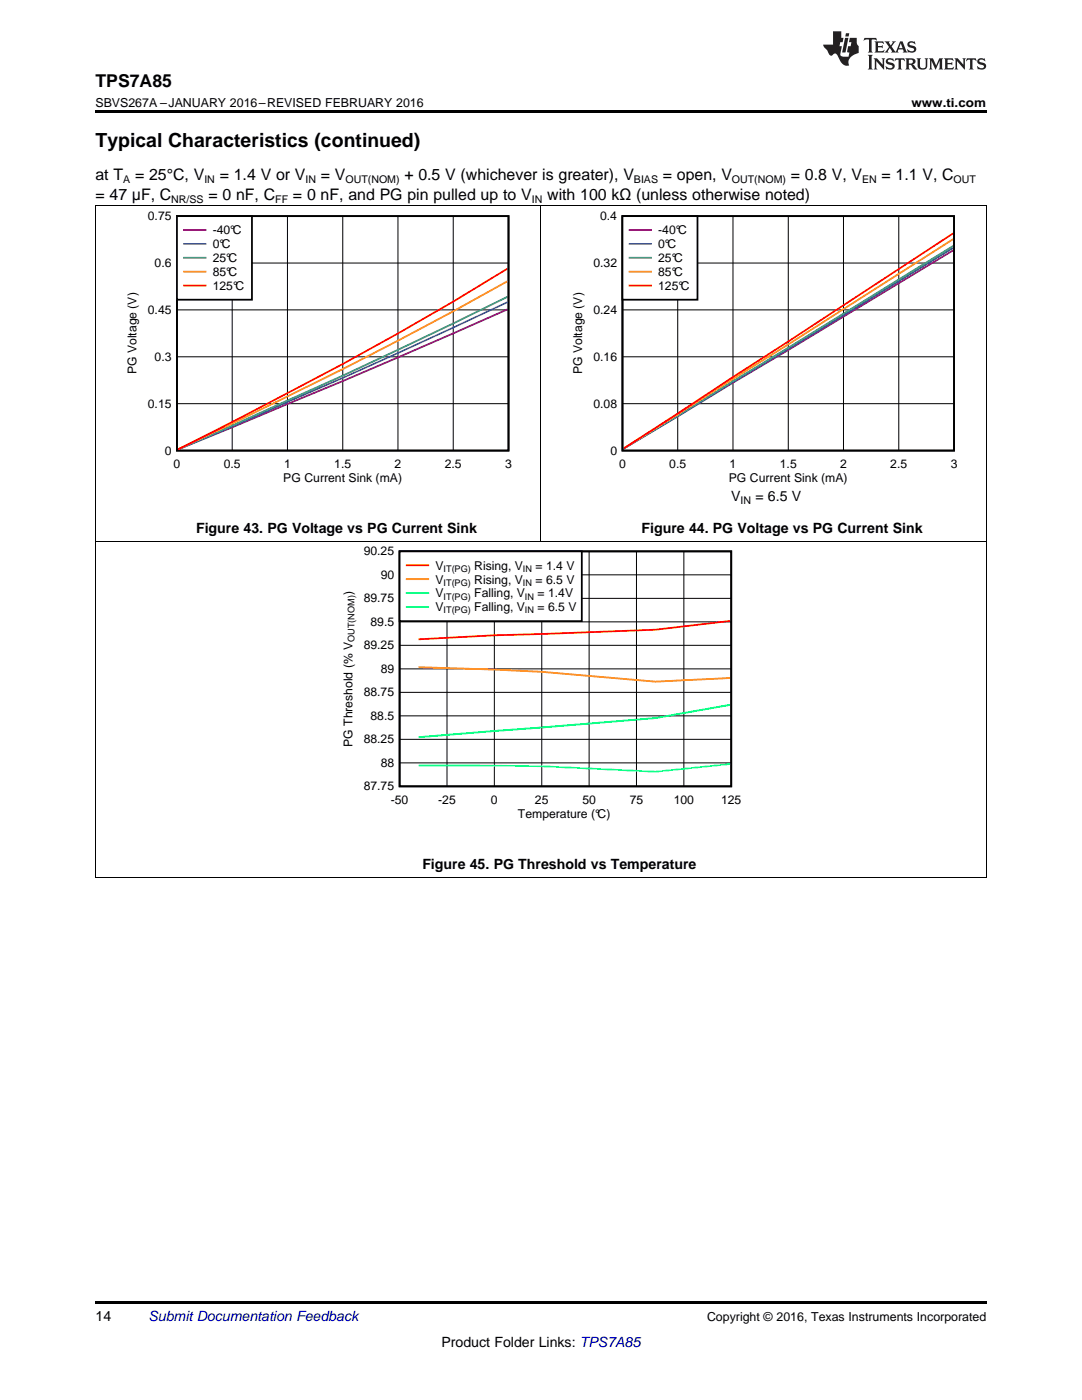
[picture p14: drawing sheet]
<svg xmlns="http://www.w3.org/2000/svg" width="216mm" height="279mm" viewBox="0 0 216 279" stroke-linecap="round" stroke-linejoin="round" font-family="sans-serif">
<defs><g id="words">
<text font-size="3.9" x="19" y="29.3">Typical Characteristics (continued)</text>
<text font-size="3.5" x="19" y="17.3">TPS7A85</text>
<g font-size="3.2">
<text x="19" y="36">at T</text>
<text x="27" y="36">= 25°C, V</text>
<text x="43.9" y="36">= 1.4 V or V</text>
<text x="64" y="36">= V</text>
<text x="80.7" y="36">+ 0.5 V (whichever is greater), V</text>
<text x="132.3" y="36">= open, V</text>
<text x="157.8" y="36">= 0.8 V, V</text>
<text x="175.9" y="36">= 1.1 V, C</text>
<text x="19" y="39.9">= 47 μF, C</text>
<text x="41.6" y="39.9">= 0 nF, C</text>
<text x="58.5" y="39.9">= 0 nF, and PG pin pulled up to V</text>
<text x="109.2" y="39.9">with 100 kΩ (unless otherwise noted)</text>
</g>
<g font-size="2.8">
<text x="145.9" y="100">V</text>
<text x="150.7" y="100">= 6.5 V</text>
<text x="39.1" y="106.4">Figure 43. PG Voltage vs PG Current Sink</text>
<text x="128" y="106.4">Figure 44. PG Voltage vs PG Current Sink</text>
<text x="84.3" y="173.4">Figure 45. PG Threshold vs Temperature</text>
<text x="19" y="263.6">14</text>
<text x="88.1" y="268.9">Product Folder Links: TPS7A85</text>
</g>
<text font-size="2.8" fill="#0000c8" x="29.6" y="263.6">Submit Documentation Feedback</text>
<g font-size="2.5">
<text x="19" y="21.4">SBVS267A –JANUARY 2016–REVISED FEBRUARY 2016</text>
<text x="181.9" y="21.4">www.ti.com</text>
<text x="141.1" y="263.6">Copyright © 2016, Texas Instruments Incorporated</text>
</g>
<g font-size="2.4">
<text x="29.5" y="43.9">0.75</text>
<text x="42.4" y="46.8">-40°C</text>
<text x="119.7" y="43.9">0.4</text>
<text x="131.3" y="46.8">-40°C</text>
<text x="30.8" y="53.3">0.6</text>
<text x="42.4" y="49.5">0°C</text>
<text x="42.4" y="52.3">25°C</text>
<text x="118.4" y="53.3">0.32</text>
<text x="131.3" y="49.5">0°C</text>
<text x="131.3" y="52.3">25°C</text>
<text x="42.4" y="55.1">85°C</text>
<text x="42.4" y="57.8">125°C</text>
<text x="131.3" y="55.1">85°C</text>
<text x="131.3" y="57.8">125°C</text>
<text x="29.5" y="62.6">0.45</text>
<text x="118.4" y="62.6">0.24</text>
<text x="27.3" y="74.7" transform="rotate(-90 27.3 74.7)">PG Voltage (V)</text>
<text x="30.8" y="72">0.3</text>
<text x="116.2" y="74.7" transform="rotate(-90 116.2 74.7)">PG Voltage (V)</text>
<text x="118.4" y="72">0.16</text>
<text x="29.5" y="81.4">0.15</text>
<text x="118.4" y="81.4">0.08</text>
<text x="32.9" y="90.7">0</text>
<text x="34.6" y="93.5">0</text>
<text x="44.6" y="93.5">0.5</text>
<text x="56.7" y="93.5">1</text>
<text x="66.7" y="93.5">1.5</text>
<text x="78.7" y="93.5">2</text>
<text x="88.7" y="93.5">2.5</text>
<text x="100.8" y="93.5">3</text>
<text x="121.8" y="90.7">0</text>
<text x="123.5" y="93.5">0</text>
<text x="133.5" y="93.5">0.5</text>
<text x="145.6" y="93.5">1</text>
<text x="155.6" y="93.5">1.5</text>
<text x="167.6" y="93.5">2</text>
<text x="177.6" y="93.5">2.5</text>
<text x="189.7" y="93.5">3</text>
<text x="56.5" y="96.3">PG Current Sink (mA)</text>
<text x="145.4" y="96.3">PG Current Sink (mA)</text>
<text x="72.6" y="110.8">90.25</text>
<text x="86.9" y="113.7">V</text>
<text x="94.6" y="113.7">Rising, V</text>
<text x="106.8" y="113.7">= 1.4 V</text>
<text x="70.3" y="118.7" transform="rotate(-90 70.3 118.7)">)</text>
<text x="76" y="115.5">90</text>
<text x="86.9" y="116.5">V</text>
<text x="86.9" y="119.2">V</text>
<text x="94.6" y="116.5">Rising, V</text>
<text x="94.6" y="119.2">Falling, V</text>
<text x="106.8" y="116.5">= 6.5 V</text>
<text x="107.3" y="119.2">= 1.4V</text>
<text x="72.6" y="120.2">89.75</text>
<text x="73.9" y="124.9">89.5</text>
<text x="86.9" y="122">V</text>
<text x="94.6" y="122">Falling, V</text>
<text x="107.3" y="122">= 6.5 V</text>
<text x="72.6" y="129.6">89.25</text>
<text x="76" y="134.3">89</text>
<text x="72.6" y="139">88.75</text>
<text x="73.9" y="143.7">88.5</text>
<text x="70.3" y="149" transform="rotate(-90 70.3 149)">PG Threshold (% V</text>
<text x="72.6" y="148.4">88.25</text>
<text x="76" y="153">88</text>
<text x="72.6" y="157.7">87.75</text>
<text x="78" y="160.5">-50</text>
<text x="87.4" y="160.5">-25</text>
<text x="98" y="160.5">0</text>
<text x="106.8" y="160.5">25</text>
<text x="116.2" y="160.5">50</text>
<text x="125.7" y="160.5">75</text>
<text x="134.4" y="160.5">100</text>
<text x="143.9" y="160.5">125</text>
<text x="103.3" y="163.3">Temperature (°C)</text>
</g>
<g font-size="2.1">
<text x="24.6" y="36.6">A</text>
<text x="34.2" y="40.5">NR/SS</text>
<text x="40.8" y="36.6">IN</text>
<text x="54.9" y="40.5">FF</text>
<text x="61" y="36.6">IN</text>
<text x="68.9" y="36.6">OUT(NOM)</text>
<text x="106.1" y="40.5">IN</text>
<text x="126.5" y="36.6">BIAS</text>
<text x="146" y="36.6">OUT(NOM)</text>
<text x="172" y="36.6">EN</text>
<text x="190.3" y="36.6">OUT</text>
<text x="147.8" y="100.6">IN</text>
</g>
<g font-size="1.8">
<text x="88.5" y="114.1">IT(PG)</text>
<text x="88.5" y="116.9">IT(PG)</text>
<text x="88.5" y="119.6">IT(PG)</text>
<text x="104.4" y="114.1">IN</text>
<text x="104.4" y="116.9">IN</text>
<text x="104.8" y="119.6">IN</text>
<text x="88.5" y="122.4">IT(PG)</text>
<text x="104.8" y="122.4">IN</text>
<text x="70.8" y="128.1" transform="rotate(-90 70.8 128.1)">OUT(NOM)</text>
</g>
</g></defs>
<path d="M19 259.7h177.8v.5h-177.8z" fill="#000"/>
<path d="M19.1 108.2v67M196.8 108.2v67M19 175.1h177.8" fill="none" stroke="#000" stroke-width=".2"/>
<path d="M68 109.1h79.8v54.7h-79.8z" fill-rule="evenodd" fill="#fff"/>
<path d="M79.7 110h66.2v46.9h-66.2z" fill="none" stroke="#000" stroke-width=".35"/>
<g fill="none" stroke="#000" stroke-width=".2">
<path d="M79.7 119.4h66.2M79.7 114.7h66.2M89.2 110v46.9M98.6 110v46.9M108.1 110v46.9M117.6 110v46.9M127 110v46.9M136.5 110v46.9M79.7 138.2h66.2M79.7 133.5h66.2M79.7 128.8h66.2M79.7 124.1h66.2"/>
<path d="M79.7 152.3h66.2M79.7 147.6h66.2M79.7 142.9h66.2"/>
</g>
<path d="M145.7 123.9l-14.9 1.8-32.2 1.1-15.1 .8" fill="none" stroke="#f00" stroke-width=".35"/>
<path d="M83.5 133.2l24.6 .9 22.7 1.9 14.9-.7" fill="none" stroke="#f90" stroke-width=".35"/>
<path d="M145.7 140.7l-14.9 2.6-47.3 3.8" fill="none" stroke="#0f0" stroke-width=".35"/>
<path d="M145.7 152.5l-14.9 1.5-22.7-1.1-24.6-.1" fill="none" stroke="#0ff" stroke-width=".35"/>
<path d="M79.7 110h36.4v14h-36.4z" fill-rule="evenodd" fill="#fff"/>
<path d="M79.7 110h36.4v14h-36.4z" fill="none" stroke="#000" stroke-width=".35"/>
<path d="M81.2 112.8h4.2" fill="none" stroke="#f00" stroke-width=".35"/>
<path d="M81.2 115.6h4.2" fill="none" stroke="#f90" stroke-width=".35"/>
<path d="M81.2 118.4h4.2" fill="none" stroke="#0f0" stroke-width=".35"/>
<path d="M81.2 121.1h4.2" fill="none" stroke="#0ff" stroke-width=".35"/>
<path d="M19.1 41.1v67.1M107.9 41.1v67.1M196.8 41.1v67.1M19 108.1h177.8" fill="none" stroke="#000" stroke-width=".2"/>
<path d="M24.9 42.2h77.1v54.6h-77.1z" fill-rule="evenodd" fill="#fff"/>
<path d="M35.3 43.1h66.2v46.8h-66.2z" fill="none" stroke="#000" stroke-width=".35"/>
<path d="M35.3 52.5h66.2M46.3 43.1v46.8M57.4 43.1v46.8M68.4 43.1v46.8M79.4 43.1v46.8M90.4 43.1v46.8M35.3 71.2h66.2M35.3 61.8h66.2M35.3 80.6h66.2" fill="none" stroke="#000" stroke-width=".2"/>
<path d="M101.3 61.7a2073 2073 0 0 1-65.8 28" fill="none" stroke="#800080" stroke-width=".35"/>
<path d="M101.3 60.3a1670.5 1670.5 0 0 1-65.8 29.4" fill="none" stroke="#36f" stroke-width=".35"/>
<path d="M101.3 59.2a1410.1 1410.1 0 0 1-65.8 30.5" fill="none" stroke="#396" stroke-width=".35"/>
<path d="M101.3 56.1a1000.3 1000.3 0 0 1-65.8 33.6" fill="none" stroke="#f90" stroke-width=".35"/>
<path d="M101.3 53.6a646.2 646.2 0 0 1-43.9 24.9l-21.9 11.2" fill="none" stroke="#f00" stroke-width=".35"/>
<path d="M35.3 43.1h15v16.7h-15z" fill-rule="evenodd" fill="#fff"/>
<path d="M35.3 43.1h15v16.7h-15z" fill="none" stroke="#000" stroke-width=".35"/>
<path d="M36.7 45.9h4.3" fill="none" stroke="#800080" stroke-width=".35"/>
<path d="M36.7 48.7h4.3" fill="none" stroke="#36f" stroke-width=".35"/>
<path d="M36.7 51.4h4.3" fill="none" stroke="#396" stroke-width=".35"/>
<path d="M36.7 54.2h4.3" fill="none" stroke="#f90" stroke-width=".35"/>
<path d="M36.7 57h4.3" fill="none" stroke="#f00" stroke-width=".35"/>
<path d="M113.8 42.2h77.1v54.6h-77.1z" fill-rule="evenodd" fill="#fff"/>
<path d="M124.2 43.1h66.2v46.8h-66.2z" fill="none" stroke="#000" stroke-width=".35"/>
<path d="M124.2 52.5h66.2M135.2 43.1v46.8M146.3 43.1v46.8M157.3 43.1v46.8M168.3 43.1v46.8M179.3 43.1v46.8M124.2 71.2h66.2M124.2 61.8h66.2M124.2 80.6h66.2" fill="none" stroke="#000" stroke-width=".2"/>
<path d="M190.2 50l-65.8 39.5" fill="none" stroke="#800080" stroke-width=".35"/>
<path d="M190.2 49.5l-65.8 40" fill="none" stroke="#36f" stroke-width=".35"/>
<path d="M190.2 49.1l-65.8 40.4" fill="none" stroke="#396" stroke-width=".35"/>
<path d="M190.2 47.7l-65.8 41.8" fill="none" stroke="#f90" stroke-width=".35"/>
<path d="M190.2 46.6l-65.8 42.9" fill="none" stroke="#f00" stroke-width=".35"/>
<path d="M124.2 43.1h15v16.7h-15z" fill-rule="evenodd" fill="#fff"/>
<path d="M124.2 43.1h15v16.7h-15z" fill="none" stroke="#000" stroke-width=".35"/>
<path d="M125.6 45.9h4.3" fill="none" stroke="#800080" stroke-width=".35"/>
<path d="M125.6 48.7h4.3" fill="none" stroke="#36f" stroke-width=".35"/>
<path d="M125.6 51.4h4.3" fill="none" stroke="#396" stroke-width=".35"/>
<path d="M125.6 54.2h4.3" fill="none" stroke="#f90" stroke-width=".35"/>
<path d="M125.6 57h4.3" fill="none" stroke="#f00" stroke-width=".35"/>
<path d="M19 41.1h177.8" fill="none" stroke="#000" stroke-width=".2"/>
<path d="M19 22h177.8v.5h-177.8z" fill="#000"/>
<g fill="#231f20">
<path d="M172.5 7.6l-.1 .5 .4-.2h.6v.1v2.1l-.2 .4h.9l-.2-.4v-2.1l.1-.1h.5l.5 .2-.2-.5zM174.5 8.3l.2 .3v1.5l-.2 .4h1.8l.2-.6a1.04 1.04 0 0 1-1.3 .2v-.7h.6l.3 .2v-.6l-.3 .2h-.6v-.6l.8-.1 .4 .3-.2-.5zM176.5 8.3l.9 1.1-.9 1.1h.8l-.2-.2 .4-.7 .5 .7-.2 .2h1.5l-.2-.2 .2-.4h.9l.1 .4-.2 .2h1l-.3-.3-.7-1.9h-.5l-.9 2-.8-1 .9-1h-.8l.1 .3-.4 .5-.3-.6 .1-.2zM179.7 8.6l.4 1h-.7zM181.3 8.4a.63 .63 0 0 0-.2 .7 .63 .63 0 0 0 .6 .4l.6 .2 .1 .2a.75 .75 0 0 1-.7 .4 .75 .75 0 0 1-.6-.5l.1 .7 .1-.1a1.11 1.11 0 0 0 1.5-.6 1.13 1.13 0 0 0-1.2-.8l-.1-.4a1.04 1.04 0 0 1 1.2 .2l-.2-.5-.2 .1-.4-.2zM173.2 10.9l.2 .4v2.2l-.2 .4h1l-.3-.4v-2.2l.3-.4zM174.3 11.6l.3 .4v1.5l-.3 .4h.8l-.2-.4v-1.3l1.5 1.7v-1.9l.2-.4h-.7l.2 .4v.9l-1.1-1.3zM177 11.8a.62 .62 0 0 0-.2 .7 .62 .62 0 0 0 .6 .4l.6 .1 .1 .3a.76 .76 0 0 1-.7 .3 .76 .76 0 0 1-.7-.4l.2 .7 .1-.1a1.11 1.11 0 0 0 1.5-.6 1.13 1.13 0 0 0-1.2-.8l-.1-.4a1.04 1.04 0 0 1 1.2 .2l-.2-.6-.2 .1-.5-.1zM178.7 11.6l-.2 .6a.61 .61 0 0 1 .8-.3v1.6l-.2 .4h.9l-.2-.4v-1.6a.63 .63 0 0 1 .7 .3l-.1-.6zM180.6 11.6l.3 .4v1.5l-.3 .4h1l-.2-.2-.1-.8 .6 .2a.76 .76 0 0 0 1.2 .7l-1-1a.58 .58 0 0 0 .6-.5 .58 .58 0 0 0-.5-.6zM181.4 11.9h.1a.45 .45 0 0 1 .5 .1 .45 .45 0 0 1 .1 .5l-.8 .2zM182.9 11.6l.2 .2a2.17 2.17 0 0 0 .3 1.9 .99 .99 0 0 0 1.6-.6v-1.1l.2-.4h-.7l.2 .2a1.92 1.92 0 0 1-.2 1.8 .6 .6 0 0 1-.9-.5v-1.1l.2-.4zM185.4 11.6l.2 .4v1.5l-.2 .4h.7l-.2-.4v-1.4l.8 1.8 .8-1.8v1.4l-.2 .4h.9l-.2-.4v-1.5l.2-.4h-.8l-.6 1.5-.6-1.5zM188.4 11.6l.2 .4v1.5l-.2 .4h1.8l.1-.6a1.04 1.04 0 0 1-1.2 .1v-.6h.5l.4 .2v-.6l-.4 .2h-.5v-.7h.8l.3 .3-.1-.6zM190.5 11.6l.2 .4v1.5l-.2 .4h.7l-.2-.4v-1.3l1.5 1.7v-1.9l.2-.4h-.7l.2 .4v.9l-1.1-1.3zM192.9 11.6l-.1 .6a.61 .61 0 0 1 .7-.3l.1 1.6-.3 .4h1l-.3-.4 .1-1.6a.63 .63 0 0 1 .7 .3l-.1-.6zM195.2 11.8a.62 .62 0 0 0-.2 .7 .62 .62 0 0 0 .6 .4l.6 .1 .1 .3a.76 .76 0 0 1-.7 .3 .76 .76 0 0 1-.6-.4l.1 .7 .1-.1a1.11 1.11 0 0 0 1.6-.6 1.13 1.13 0 0 0-1.3-.8l-.1-.4a1.04 1.04 0 0 1 1.2 .2l-.1-.6-.2 .1-.5-.1z"/>
<path d="M166.2 6.3v2.6h-1.9v.4l.8 .9a.91 .91 0 0 0 1 .8 .56 .56 0 0 1 .5-.3 .56 .56 0 0 1 .5 .3l.4 .8a1.53 1.53 0 0 0 1.9 1.2 1.54 1.54 0 0 1 1-2.1l.9-.3v-1.4a1.52 1.52 0 0 1-.4-1.6h-1.3l-.2 .8h.5l-.2 .8h-.5l-.1 1v.2l.4 .1-.2 .8a1.93 1.93 0 0 1-1.6-.3l.3-1.8h-.5l.2-.8h.4l.2-.8h-.4v-1.3zM168.6 7.6l-.6 2.9h.7l.6-2.9zM168.8 6.6l-.1 .7h.6l.2-.7z"/>
</g>
<use href="#words"/>
</svg>
